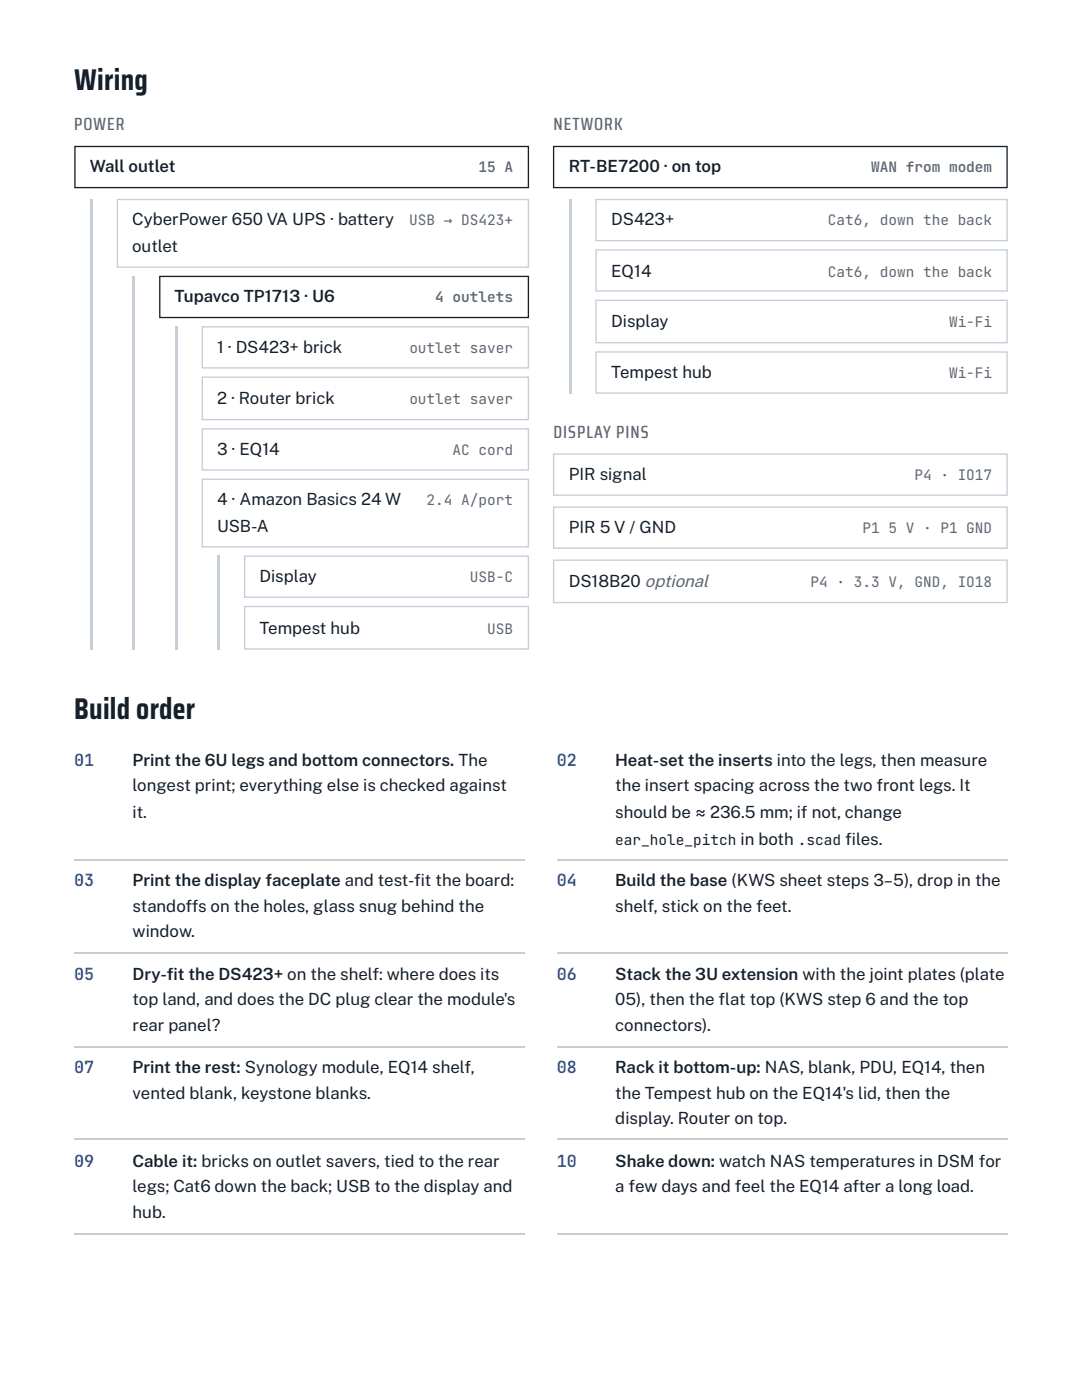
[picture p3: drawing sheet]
<svg xmlns="http://www.w3.org/2000/svg" width="216mm" height="279mm" viewBox="0 0 216 279" stroke-linecap="round" stroke-linejoin="round" font-family="sans-serif">
<defs><g id="words">
<g font-size="6" fill="#16202b">
<text x="14.8" y="18">Wiring</text>
<text x="14.8" y="143.4">Build order</text>
</g>
<g font-size="3.5" fill="#5b6775">
<text x="14.8" y="25.9">POWER</text>
<text x="110.4" y="25.9">NETWORK</text>
<text x="110.4" y="87.3">DISPLAY PINS</text>
</g>
<g font-size="3.3" fill="#16202b">
<text x="17.9" y="34.4">Wall outlet</text>
<text x="113.5" y="34.4">RT-BE7200 · on top</text>
<text x="26.4" y="45">CyberPower 650 VA UPS · battery</text>
<text x="122" y="45">DS423+</text>
<text x="26.4" y="50.3">outlet</text>
<text x="122" y="55.3">EQ14</text>
<text x="34.8" y="60.3">Tupavco TP1713 · U6</text>
<text x="122" y="65.4">Display</text>
<text x="43.3" y="70.4">1 · DS423+ brick</text>
<text x="122" y="75.4">Tempest hub</text>
<text x="43.3" y="80.7">2 · Router brick</text>
<text x="43.3" y="90.8">3 · EQ14</text>
<text x="113.5" y="95.8">PIR signal</text>
<text x="43.3" y="100.8">4 · Amazon Basics 24 W</text>
<text x="43.3" y="106.1">USB-A</text>
<text x="113.5" y="106.4">PIR 5 V / GND</text>
<text x="51.8" y="116.2">Display</text>
<text x="113.5" y="117.2">DS18B20 optional</text>
<text x="51.8" y="126.5">Tempest hub</text>
<text x="26.5" y="152.9">Print the 6U legs and bottom connectors. The</text>
<text x="122.8" y="152.9">Heat-set the inserts into the legs, then measure</text>
<text x="26.5" y="158">longest print; everything else is checked against</text>
<text x="122.8" y="158">the insert spacing across the two front legs. It</text>
<text x="26.5" y="163.2">it.</text>
<text x="122.8" y="163.2">should be ≈ 236.5 mm; if not, change</text>
<text x="147.8" y="168.5">in both</text>
<text x="168.7" y="168.5">fles.</text>
<text x="168.7" y="168.5">i</text>
<text x="26.5" y="176.7">Print the display faceplate and test-ft the board:</text>
<text x="82.6" y="176.7">i</text>
<text x="122.8" y="176.7">Build the base (KWS sheet steps 3–5), drop in the</text>
<text x="26.5" y="182">standoffs on the holes, glass snug behind the</text>
<text x="122.8" y="182">shelf, stick on the feet.</text>
<text x="26.5" y="187.1">window.</text>
<text x="26.5" y="195.5">Dry-ft the DS423+ on the shelf: where does its</text>
<text x="33.3" y="195.5">i</text>
<text x="122.8" y="195.5">Stack the 3U extension with the joint plates (plate</text>
<text x="26.5" y="200.6">top land, and does the DC plug clear the module's</text>
<text x="122.8" y="200.6">05), then the fat top (KWS step 6 and the top</text>
<text x="143.4" y="200.6">l</text>
<text x="26.5" y="205.8">rear panel?</text>
<text x="122.8" y="205.8">connectors).</text>
<text x="26.5" y="214">Print the rest: Synology module, EQ14 shelf,</text>
<text x="122.8" y="214">Rack it bottom-up: NAS, blank, PDU, EQ14, then</text>
<text x="26.5" y="219.3">vented blank, keystone blanks.</text>
<text x="122.8" y="219.3">the Tempest hub on the EQ14's lid, then the</text>
<text x="122.8" y="224.4">display. Router on top.</text>
<text x="26.5" y="232.8">Cable it: bricks on outlet savers, tied to the rear</text>
<text x="122.8" y="232.8">Shake down: watch NAS temperatures in DSM for</text>
<text x="26.5" y="237.9">legs; Cat6 down the back; USB to the display and</text>
<text x="122.8" y="237.9">a few days and feel the EQ14 after a long load.</text>
<text x="26.5" y="243.2">hub.</text>
</g>
<g font-size="3.3" fill="#2457b8">
<text x="14.8" y="152.9">01</text>
<text x="111.1" y="152.9">02</text>
<text x="14.8" y="176.7">03</text>
<text x="111.1" y="176.7">04</text>
<text x="14.8" y="195.5">05</text>
<text x="111.1" y="195.5">06</text>
<text x="14.8" y="214">07</text>
<text x="111.1" y="214">08</text>
<text x="14.8" y="232.8">09</text>
<text x="111.1" y="232.8">10</text>
</g>
<g font-size="2.9" fill="#5b6775">
<text x="95.5" y="34.4">15 A</text>
<text x="173.8" y="34.4">WAN from modem</text>
<text x="81.7" y="45">USB → DS423+</text>
<text x="165.2" y="45">Cat6, down the back</text>
<text x="165.2" y="55.3">Cat6, down the back</text>
<text x="86.9" y="60.3">4 outlets</text>
<text x="189.4" y="65.4">Wi-Fi</text>
<text x="81.7" y="70.4">outlet saver</text>
<text x="189.4" y="75.4">Wi-Fi</text>
<text x="81.7" y="80.7">outlet saver</text>
<text x="90.3" y="90.8">AC cord</text>
<text x="182.5" y="95.8">P4 · IO17</text>
<text x="85.1" y="100.8">2.4 A/port</text>
<text x="172.1" y="106.4">P1</text>
<text x="177.3" y="106.4">5 V · P1 GND</text>
<text x="93.8" y="116.2">USB-C</text>
<text x="161.7" y="117.2">P4 · 3.3 V, GND, IO18</text>
<text x="97.2" y="126.5">USB</text>
</g>
<g font-size="2.9" fill="#16202b">
<text x="122.8" y="168.5">ear_hole_pitch</text>
<text x="159.2" y="168.5">.scad</text>
</g>
</g></defs>
<path d="M14.9 29.2h90.5v8.2h-90.5z" fill="none" stroke="#16202b" stroke-width=".26"/>
<path d="M18 39.7h.5v89.9h-.5z" fill="#c5cdd6"/>
<path d="M23.3 39.7h82.3v13.7h-82.3z" fill="#fff"/>
<path d="M23.4 39.8h82v13.5h-82z" fill="none" stroke="#c5cdd6" stroke-width=".26"/>
<path d="M26.5 55h.5v74.6h-.5z" fill="#c5cdd6"/>
<path d="M31.7 55h73.9v8.5h-73.9z" fill="#fff"/>
<path d="M31.9 55.2h73.5v8.2h-73.5z" fill="none" stroke="#16202b" stroke-width=".26"/>
<path d="M34.9 65.1h.6v64.5h-.6z" fill="#c5cdd6"/>
<path d="M40.2 65.1h65.4v8.5h-65.4z" fill="#fff"/>
<path d="M40.3 65.2h65.1v8.2h-65.1z" fill="none" stroke="#c5cdd6" stroke-width=".26"/>
<path d="M40.2 75.1h65.4v8.8h-65.4z" fill="#fff"/>
<path d="M40.3 75.3h65.1v8.4h-65.1z" fill="none" stroke="#c5cdd6" stroke-width=".26"/>
<path d="M40.2 85.5h65.4v8.4h-65.4z" fill="#fff"/>
<path d="M40.3 85.6h65.1v8.2h-65.1z" fill="none" stroke="#c5cdd6" stroke-width=".26"/>
<path d="M40.2 95.5h65.4v13.8h-65.4z" fill="#fff"/>
<path d="M40.3 95.6h65.1v13.5h-65.1z" fill="none" stroke="#c5cdd6" stroke-width=".26"/>
<path d="M43.4 110.9h.5v18.7h-.5z" fill="#c5cdd6"/>
<path d="M48.7 110.9h56.9v8.4h-56.9z" fill="#fff"/>
<path d="M48.8 111h56.6v8.2h-56.6z" fill="none" stroke="#c5cdd6" stroke-width=".26"/>
<path d="M48.7 120.9h56.9v8.7h-56.9z" fill="#fff"/>
<path d="M48.8 121h56.6v8.5h-56.6z" fill="none" stroke="#c5cdd6" stroke-width=".26"/>
<path d="M110.3 29.1h90.8v8.5h-90.8z" fill="#fff"/>
<path d="M110.5 29.2h90.5v8.2h-90.5z" fill="none" stroke="#16202b" stroke-width=".26"/>
<path d="M113.5 39.7h.5v38.9h-.5z" fill="#c5cdd6"/>
<path d="M118.8 39.7h82.3v8.5h-82.3z" fill="#fff"/>
<path d="M118.9 39.8h82.1v8.2h-82.1z" fill="none" stroke="#c5cdd6" stroke-width=".26"/>
<path d="M118.8 49.7h82.3v8.5h-82.3z" fill="#fff"/>
<path d="M118.9 49.9h82.1v8.2h-82.1z" fill="none" stroke="#c5cdd6" stroke-width=".26"/>
<path d="M118.8 59.8h82.3v8.7h-82.3z" fill="#fff"/>
<path d="M118.9 59.9h82.1v8.5h-82.1z" fill="none" stroke="#c5cdd6" stroke-width=".26"/>
<path d="M118.8 70.1h82.3v8.5h-82.3z" fill="#fff"/>
<path d="M118.9 70.2h82.1v8.2h-82.1z" fill="none" stroke="#c5cdd6" stroke-width=".26"/>
<path d="M110.3 90.5h90.8v8.5h-90.8z" fill="#fff"/>
<path d="M110.5 90.6h90.5v8.2h-90.5z" fill="none" stroke="#c5cdd6" stroke-width=".26"/>
<path d="M110.3 101.1h90.8v8.4h-90.8z" fill="#fff"/>
<path d="M110.5 101.2h90.5v8.2h-90.5z" fill="none" stroke="#c5cdd6" stroke-width=".26"/>
<path d="M110.3 111.7h90.8v8.7h-90.8z" fill="#fff"/>
<path d="M110.5 111.8h90.5v8.5h-90.5zM14.8 171.6h90M111.1 171.6h90M14.8 190.1h90M111.1 190.1h90M14.8 208.9h90M111.1 208.9h90M14.8 227.4h90M111.1 227.4h90M14.8 246.2h90M111.1 246.2h90" fill="none" stroke="#c5cdd6" stroke-width=".26"/>
<use href="#words"/>
</svg>
